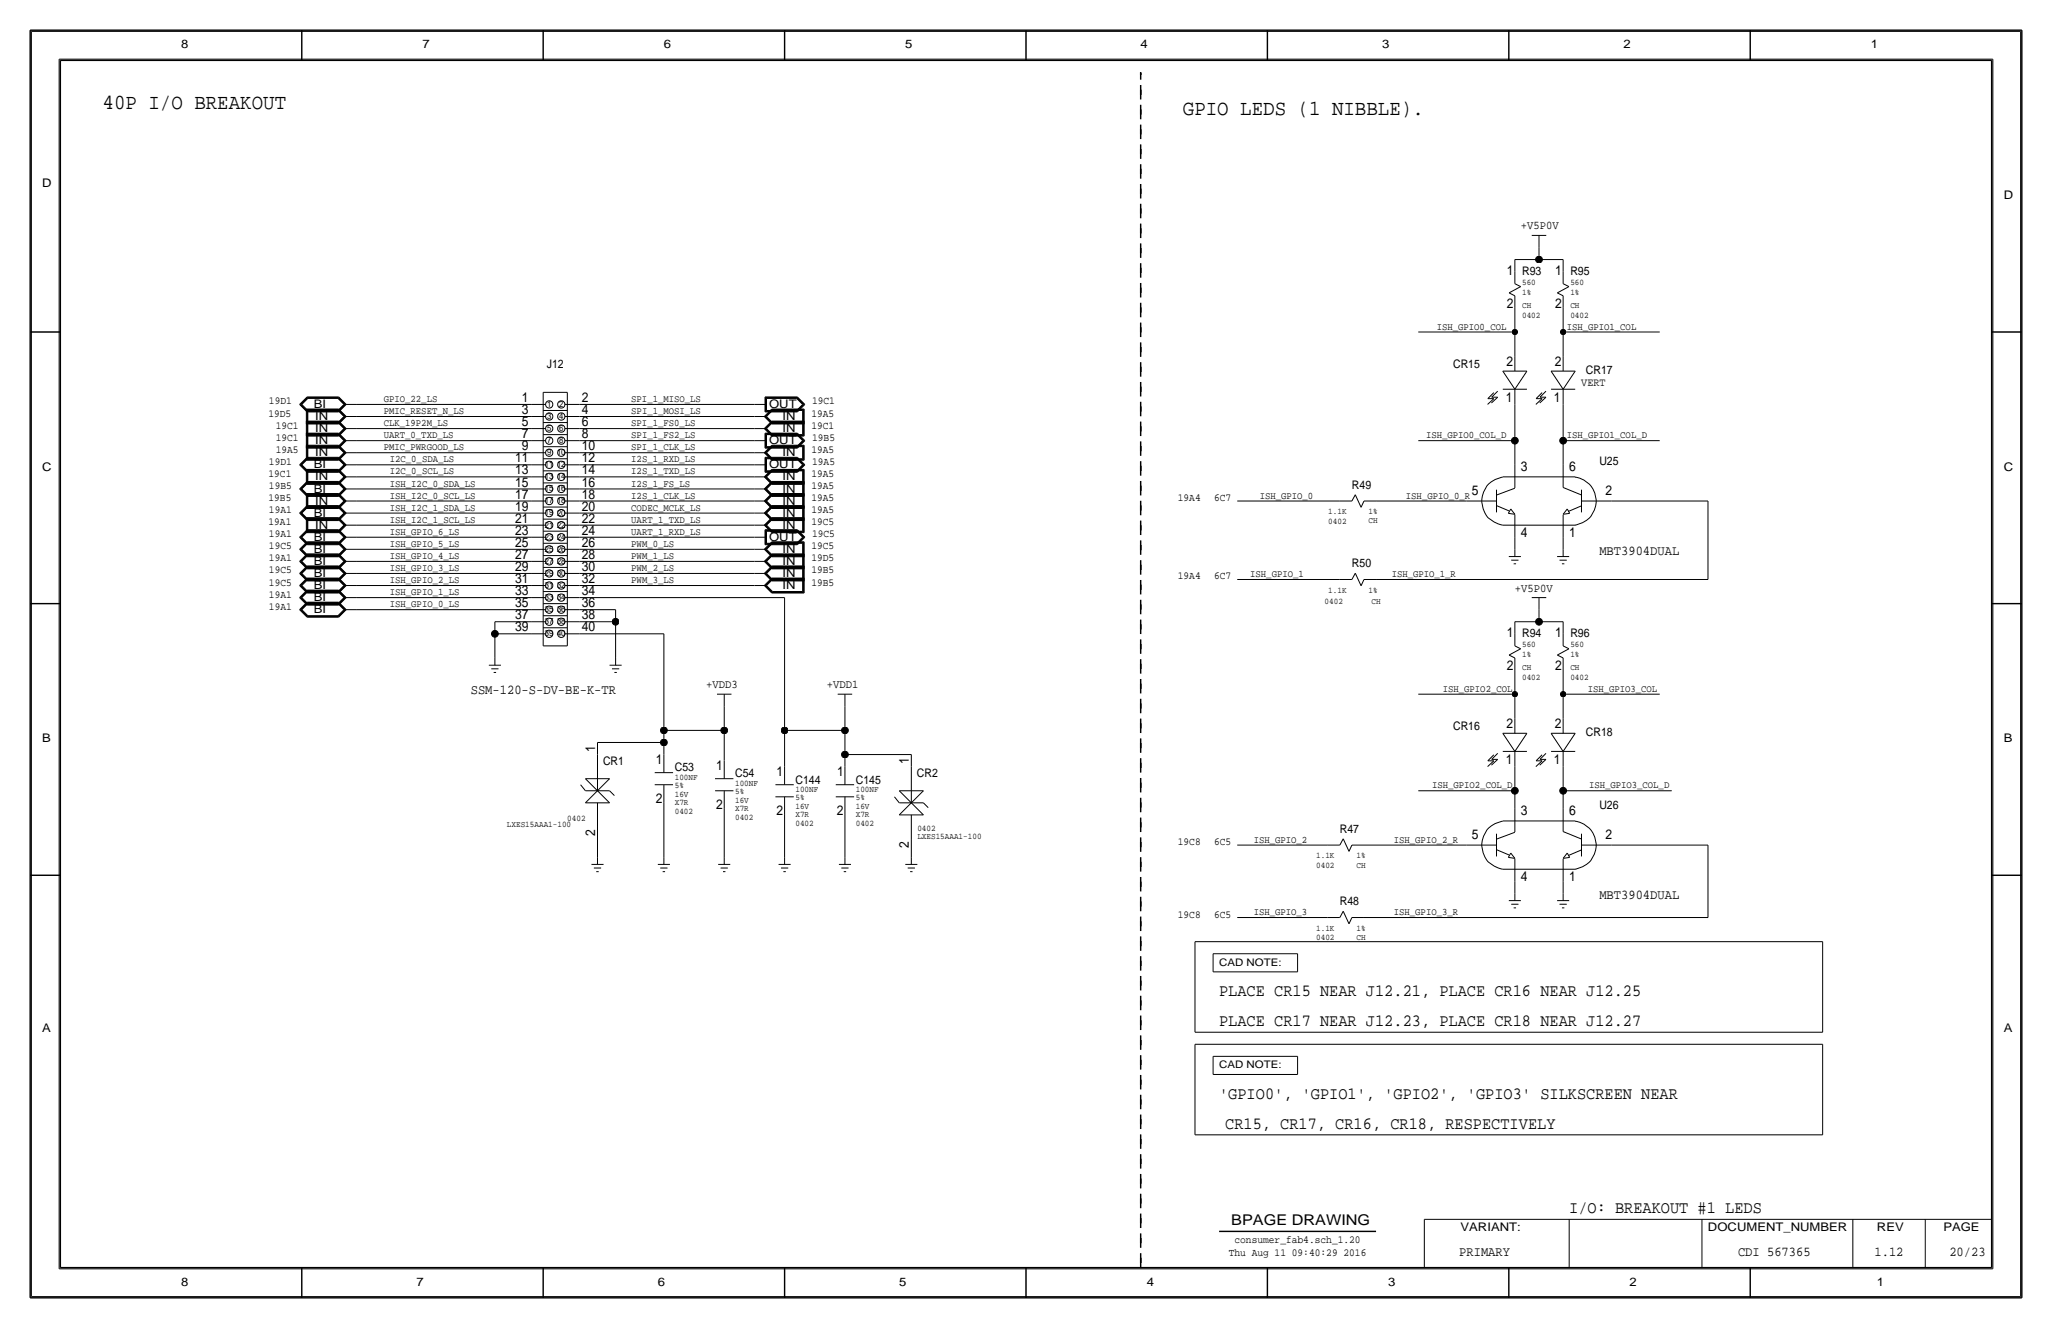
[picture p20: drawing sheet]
<svg xmlns="http://www.w3.org/2000/svg" width="432mm" height="279mm" viewBox="0 0 432 279" stroke-linecap="round" stroke-linejoin="round" font-family="sans-serif">
<defs><g id="words">
<g font-size="4.5">
<text x="21.6" y="22.9">40P I/O BREAKOUT</text>
<text x="248.9" y="24.1">GPIO LEDS (1 NIBBLE).</text>
</g>
<g font-size="3.6">
<text x="256.5" y="209.5">PLACE CR15 NEAR J12.21, PLACE CR16 NEAR J12.25</text>
<text x="256.5" y="215.9">PLACE CR17 NEAR J12.23, PLACE CR18 NEAR J12.27</text>
<text x="256.5" y="231.1">'GPIO0', 'GPIO1', 'GPIO2', 'GPIO3' SILKSCREEN NEAR</text>
<text x="257.8" y="237.5">CR15, CR17, CR16, CR18, RESPECTIVELY</text>
<text x="330.2" y="255.3">I/O: BREAKOUT #1 LEDS</text>
</g>
<text font-size="3.1" x="259.1" y="257.8">BPAGE DRAWING</text>
<g font-size="2.9">
<text x="317.1" y="57.9">1</text>
<text x="327.3" y="57.9">1</text>
<text x="317.1" y="64.8">2</text>
<text x="327.3" y="64.8">2</text>
<text x="317" y="77">2</text>
<text x="327.2" y="77">2</text>
<text x="109.8" y="87.1">3</text>
<text x="109.8" y="89.7">5</text>
<text x="109.8" y="84.6">1</text>
<text x="122.4" y="87.1">4</text>
<text x="122.4" y="84.6">2</text>
<text x="122.4" y="89.7">6</text>
<text x="316.8" y="84.6">1</text>
<text x="327" y="84.6">1</text>
<text x="109.8" y="92.2">7</text>
<text x="109.8" y="94.7">9</text>
<text x="122.4" y="92.2">8</text>
<text x="122.4" y="94.7">10</text>
<text x="108.4" y="97.3">11</text>
<text x="108.4" y="99.8">13</text>
<text x="122.4" y="99.8">14</text>
<text x="122.4" y="97.3">12</text>
<text x="320" y="99.1">3</text>
<text x="330.2" y="99.1">6</text>
<text x="108.4" y="102.4">15</text>
<text x="108.4" y="104.9">17</text>
<text x="108.4" y="107.4">19</text>
<text x="122.4" y="104.9">18</text>
<text x="122.4" y="107.4">20</text>
<text x="122.4" y="102.4">16</text>
<text x="309.7" y="104.1">5</text>
<text x="337.8" y="104.1">2</text>
<text x="108.4" y="112.5">23</text>
<text x="108.4" y="110">21</text>
<text x="122.4" y="110">22</text>
<text x="122.4" y="112.5">24</text>
<text x="320" y="113">4</text>
<text x="330.2" y="113">1</text>
<text x="108.4" y="115.1">25</text>
<text x="108.4" y="117.6">27</text>
<text x="122.4" y="115.1">26</text>
<text x="122.4" y="117.6">28</text>
<text x="336.5" y="116.8">MBT3904DUAL</text>
<text x="108.4" y="120.1">29</text>
<text x="108.4" y="122.7">31</text>
<text x="108.4" y="125.2">33</text>
<text x="122.4" y="120.1">30</text>
<text x="122.4" y="122.7">32</text>
<text x="122.4" y="125.2">34</text>
<text x="108.4" y="130.3">37</text>
<text x="108.4" y="127.8">35</text>
<text x="122.4" y="127.8">36</text>
<text x="122.4" y="130.3">38</text>
<text x="108.4" y="132.8">39</text>
<text x="122.4" y="132.8">40</text>
<text x="317.1" y="134.1">1</text>
<text x="327.3" y="134.1">1</text>
<text x="317.1" y="141">2</text>
<text x="327.3" y="141">2</text>
<text x="99.1" y="146">SSM-120-S-DV-BE-K-TR</text>
<text x="317" y="153.2">2</text>
<text x="327.2" y="153.2">2</text>
<text x="125.2" y="158.2" transform="rotate(-90 125.2 158.2)">1</text>
<text x="138" y="160.8">1</text>
<text x="191.3" y="160.8" transform="rotate(-90 191.3 160.8)">1</text>
<text x="316.8" y="160.8">1</text>
<text x="327" y="160.8">1</text>
<text x="150.7" y="162.1">1</text>
<text x="163.4" y="163.3">1</text>
<text x="176.1" y="163.3">1</text>
<text x="138" y="168.9">2</text>
<text x="150.7" y="170.2">2</text>
<text x="163.4" y="171.4">2</text>
<text x="176.1" y="171.5">2</text>
<text x="320" y="171.5">3</text>
<text x="330.2" y="171.5">6</text>
<text x="125.2" y="175.9" transform="rotate(-90 125.2 175.9)">2</text>
<text x="191.3" y="178.5" transform="rotate(-90 191.3 178.5)">2</text>
<text x="309.7" y="176.5">5</text>
<text x="337.8" y="176.5">2</text>
<text x="320" y="185.4">4</text>
<text x="330.2" y="185.4">1</text>
<text x="336.5" y="189.2">MBT3904DUAL</text>
<text x="307.1" y="264.2">PRIMARY</text>
<text x="365.7" y="264.2">CDI 567365</text>
<text x="394.5" y="264.2">1.12</text>
<text x="410.2" y="264.2">20/23</text>
</g>
<g font-size="2.5">
<text x="38.1" y="10.2">8</text>
<text x="88.9" y="10.2">7</text>
<text x="139.7" y="10.2">6</text>
<text x="190.5" y="10.2">5</text>
<text x="240" y="10.2">4</text>
<text x="290.8" y="10.2">3</text>
<text x="341.6" y="10.2">2</text>
<text x="393.7" y="10.2">1</text>
<text x="8.9" y="39.4">D</text>
<text x="421.6" y="41.9">D</text>
<text x="320" y="48.3">+V5P0V</text>
<text x="320.3" y="57.9">R93</text>
<text x="330.5" y="57.9">R95</text>
<text x="115.1" y="77.5">J12</text>
<text x="305.8" y="77.5">CR15</text>
<text x="333.7" y="78.7">CR17</text>
<text x="66" y="85.9">BI</text>
<text x="66.3" y="88.4">IN</text>
<text x="161.8" y="85.9">OUT</text>
<text x="164.6" y="88.4">IN</text>
<text x="66.3" y="93.5">IN</text>
<text x="66.3" y="90.9">IN</text>
<text x="161.8" y="93.5">OUT</text>
<text x="164.6" y="90.9">IN</text>
<text x="8.9" y="99.1">C</text>
<text x="66" y="98.6">BI</text>
<text x="66.3" y="101.1">IN</text>
<text x="66.3" y="96">IN</text>
<text x="161.8" y="98.6">OUT</text>
<text x="164.6" y="96">IN</text>
<text x="164.6" y="101.1">IN</text>
<text x="336.6" y="97.8">U25</text>
<text x="421.6" y="99.1">C</text>
<text x="66" y="103.6">BI</text>
<text x="66.3" y="106.2">IN</text>
<text x="164.6" y="103.6">IN</text>
<text x="164.6" y="106.2">IN</text>
<text x="284.5" y="102.9">R49</text>
<text x="66" y="113.8">BI</text>
<text x="66" y="108.7">BI</text>
<text x="66.3" y="111.3">IN</text>
<text x="161.8" y="113.8">OUT</text>
<text x="164.6" y="108.7">IN</text>
<text x="164.6" y="111.3">IN</text>
<text x="66" y="116.3">BI</text>
<text x="66" y="118.9">BI</text>
<text x="164.6" y="118.9">IN</text>
<text x="164.6" y="116.3">IN</text>
<text x="284.5" y="119.4">R50</text>
<text x="66" y="124">BI</text>
<text x="66" y="121.4">BI</text>
<text x="164.6" y="124">IN</text>
<text x="164.6" y="121.4">IN</text>
<text x="318.8" y="124.5">+V5P0V</text>
<text x="66" y="129">BI</text>
<text x="66" y="126.5">BI</text>
<text x="320.3" y="134.1">R94</text>
<text x="330.5" y="134.1">R96</text>
<text x="148.6" y="144.8">+VDD3</text>
<text x="174" y="144.8">+VDD1</text>
<text x="305.8" y="153.7">CR16</text>
<text x="333.7" y="154.9">CR18</text>
<text x="8.9" y="156.2">B</text>
<text x="126.9" y="161">CR1</text>
<text x="421.6" y="156.2">B</text>
<text x="142" y="162.3">C53</text>
<text x="154.7" y="163.6">C54</text>
<text x="167.4" y="164.8">C144</text>
<text x="180.1" y="164.8">C145</text>
<text x="192.9" y="163.5">CR2</text>
<text x="336.5" y="170.2">U26</text>
<text x="281.9" y="175.3">R47</text>
<text x="281.9" y="190.5">R48</text>
<text x="8.9" y="217.2">A</text>
<text x="421.6" y="217.2">A</text>
<text x="307.3" y="259.1">VARIANT:</text>
<text x="359.4" y="259.1">DOCUMENT_NUMBER</text>
<text x="395" y="259.1">REV</text>
<text x="408.9" y="259.1">PAGE</text>
<text x="38.1" y="270.5">8</text>
<text x="87.6" y="270.5">7</text>
<text x="138.4" y="270.5">6</text>
<text x="189.2" y="270.5">5</text>
<text x="241.3" y="270.5">4</text>
<text x="292.1" y="270.5">3</text>
<text x="342.9" y="270.5">2</text>
<text x="395" y="270.5">1</text>
</g>
<text font-size="2.4" x="332.7" y="81.3">VERT</text>
<g font-size="2.3">
<text x="56.5" y="87.6">19D5</text>
<text x="56.6" y="85.1">19D1</text>
<text x="170.7" y="87.6">19A5</text>
<text x="170.9" y="85.1">19C1</text>
<text x="58" y="95.2">19A5</text>
<text x="58" y="90.2">19C1</text>
<text x="58" y="92.7">19C1</text>
<text x="170.7" y="90.2">19C1</text>
<text x="170.7" y="95.3">19A5</text>
<text x="170.9" y="92.7">19B5</text>
<text x="56.5" y="100.3">19C1</text>
<text x="56.6" y="97.8">19D1</text>
<text x="170.7" y="100.3">19A5</text>
<text x="170.9" y="97.8">19A5</text>
<text x="56.5" y="105.4">19B5</text>
<text x="56.6" y="107.9">19A1</text>
<text x="56.6" y="102.9">19B5</text>
<text x="170.7" y="102.9">19A5</text>
<text x="170.7" y="105.4">19A5</text>
<text x="170.7" y="108">19A5</text>
<text x="247.9" y="105.4">19A4</text>
<text x="255.5" y="105.4">6C7</text>
<text x="56.5" y="110.5">19A1</text>
<text x="56.6" y="113">19A1</text>
<text x="170.7" y="110.5">19C5</text>
<text x="170.9" y="113">19C5</text>
<text x="56.6" y="118.1">19A1</text>
<text x="56.6" y="115.6">19C5</text>
<text x="170.7" y="115.6">19C5</text>
<text x="170.7" y="118.1">19D5</text>
<text x="56.6" y="120.6">19C5</text>
<text x="56.6" y="123.2">19C5</text>
<text x="56.6" y="125.7">19A1</text>
<text x="170.7" y="123.2">19B5</text>
<text x="170.7" y="120.6">19B5</text>
<text x="247.9" y="121.9">19A4</text>
<text x="255.5" y="121.9">6C7</text>
<text x="56.6" y="128.3">19A1</text>
<text x="247.9" y="177.8">19C8</text>
<text x="255.5" y="177.8">6C5</text>
<text x="247.9" y="193">19C8</text>
<text x="255.5" y="193">6C5</text>
<text x="259.8" y="261.6">consumer_fab4.sch_1.20</text>
<text x="258.6" y="264.2">Thu Aug 11 09:40:29 2016</text>
</g>
<g font-size="2.2">
<text x="256.5" y="203.2">CAD NOTE:</text>
<text x="256.5" y="224.8">CAD NOTE:</text>
</g>
<g font-size="2.1">
<text x="302.3" y="69.3">ISH_GPIO0_COL</text>
<text x="329.7" y="69.3">ISH_GPIO1_COL</text>
<text x="80.8" y="84.6">GPIO_22_LS</text>
<text x="80.8" y="87.1">PMIC_RESET_N_LS</text>
<text x="80.8" y="89.7">CLK_19P2M_LS</text>
<text x="132.8" y="89.7">SPI_1_FS0_LS</text>
<text x="132.8" y="84.6">SPI_1_MISO_LS</text>
<text x="132.8" y="87.1">SPI_1_MOSI_LS</text>
<text x="80.8" y="94.7">PMIC_PWRGOOD_LS</text>
<text x="80.8" y="92.2">UART_0_TXD_LS</text>
<text x="132.8" y="94.7">SPI_1_CLK_LS</text>
<text x="132.8" y="92.2">SPI_1_FS2_LS</text>
<text x="300.1" y="92.2">ISH_GPIO0_COL_D</text>
<text x="329.7" y="92.2">ISH_GPIO1_COL_D</text>
<text x="82" y="99.8">I2C_0_SCL_LS</text>
<text x="82" y="97.3">I2C_0_SDA_LS</text>
<text x="132.8" y="99.8">I2S_1_TXD_LS</text>
<text x="132.8" y="97.3">I2S_1_RXD_LS</text>
<text x="82" y="107.4">ISH_I2C_1_SDA_LS</text>
<text x="82" y="102.4">ISH_I2C_0_SDA_LS</text>
<text x="82" y="104.9">ISH_I2C_0_SCL_LS</text>
<text x="132.8" y="107.4">CODEC_MCLK_LS</text>
<text x="132.8" y="102.4">I2S_1_FS_LS</text>
<text x="132.8" y="104.9">I2S_1_CLK_LS</text>
<text x="265.1" y="104.9">ISH_GPIO_0</text>
<text x="295.9" y="104.9">ISH_GPIO_0_R</text>
<text x="82" y="112.5">ISH_GPIO_6_LS</text>
<text x="82" y="110">ISH_I2C_1_SCL_LS</text>
<text x="132.8" y="110">UART_1_TXD_LS</text>
<text x="132.8" y="112.5">UART_1_RXD_LS</text>
<text x="82" y="117.6">ISH_GPIO_4_LS</text>
<text x="82" y="115.1">ISH_GPIO_5_LS</text>
<text x="132.8" y="115.1">PWM_0_LS</text>
<text x="132.8" y="117.6">PWM_1_LS</text>
<text x="82" y="120.1">ISH_GPIO_3_LS</text>
<text x="82" y="122.7">ISH_GPIO_2_LS</text>
<text x="82" y="125.2">ISH_GPIO_1_LS</text>
<text x="132.8" y="120.1">PWM_2_LS</text>
<text x="132.8" y="122.7">PWM_3_LS</text>
<text x="263.1" y="121.4">ISH_GPIO_1</text>
<text x="292.9" y="121.4">ISH_GPIO_1_R</text>
<text x="82" y="127.8">ISH_GPIO_0_LS</text>
<text x="303.6" y="145.5">ISH_GPIO2_COL</text>
<text x="334.1" y="145.5">ISH_GPIO3_COL</text>
<text x="301.4" y="165.9">ISH_GPIO2_COL_D</text>
<text x="334.4" y="165.9">ISH_GPIO3_COL_D</text>
<text x="263.8" y="177.3">ISH_GPIO_2</text>
<text x="293.3" y="177.3">ISH_GPIO_2_R</text>
<text x="263.8" y="192.5">ISH_GPIO_3</text>
<text x="293.3" y="192.5">ISH_GPIO_3_R</text>
</g>
<g font-size="1.8">
<text x="320.3" y="59.9">560</text>
<text x="330.5" y="59.9">560</text>
<text x="320.3" y="64.8">CH</text>
<text x="320.3" y="62">1%</text>
<text x="330.5" y="64.8">CH</text>
<text x="330.5" y="62">1%</text>
<text x="320.3" y="66.8">0402</text>
<text x="330.5" y="66.8">0402</text>
<text x="115.1" y="85.6">1</text>
<text x="115.1" y="88.1">3</text>
<text x="117.7" y="85.6">2</text>
<text x="117.7" y="88.1">4</text>
<text x="115.1" y="93.2">7</text>
<text x="115.1" y="90.7">5</text>
<text x="115.1" y="95.8">9</text>
<text x="117.2" y="95.8">10</text>
<text x="117.7" y="93.2">8</text>
<text x="117.7" y="90.7">6</text>
<text x="114.7" y="100.8">13</text>
<text x="114.7" y="98.3">11</text>
<text x="117.2" y="98.3">12</text>
<text x="117.2" y="100.8">14</text>
<text x="114.7" y="105.9">17</text>
<text x="114.7" y="103.4">15</text>
<text x="117.2" y="103.4">16</text>
<text x="117.2" y="105.9">18</text>
<text x="114.7" y="108.5">19</text>
<text x="114.7" y="111">21</text>
<text x="114.7" y="113.5">23</text>
<text x="117.2" y="108.5">20</text>
<text x="117.2" y="111">22</text>
<text x="117.2" y="113.5">24</text>
<text x="279.5" y="110.2">0402</text>
<text x="279.5" y="108.2">1.1K</text>
<text x="288" y="110.1">CH</text>
<text x="288" y="108.2">1%</text>
<text x="114.7" y="116.1">25</text>
<text x="114.7" y="118.6">27</text>
<text x="117.2" y="116.1">26</text>
<text x="117.2" y="118.6">28</text>
<text x="114.7" y="121.2">29</text>
<text x="114.7" y="123.7">31</text>
<text x="117.2" y="121.2">30</text>
<text x="117.2" y="123.7">32</text>
<text x="279.5" y="124.7">1.1K</text>
<text x="288" y="124.7">1%</text>
<text x="114.7" y="126.2">33</text>
<text x="114.7" y="128.8">35</text>
<text x="114.7" y="131.3">37</text>
<text x="117.2" y="126.2">34</text>
<text x="117.2" y="131.3">38</text>
<text x="117.2" y="128.8">36</text>
<text x="278.7" y="127">0402</text>
<text x="288.6" y="127">CH</text>
<text x="114.7" y="133.9">39</text>
<text x="117.2" y="133.9">40</text>
<text x="320.3" y="136.1">560</text>
<text x="330.5" y="136.1">560</text>
<text x="320.3" y="141">CH</text>
<text x="320.3" y="138.2">1%</text>
<text x="320.3" y="143">0402</text>
<text x="330.5" y="141">CH</text>
<text x="330.5" y="143">0402</text>
<text x="330.5" y="138.2">1%</text>
<text x="142" y="165.9">5%</text>
<text x="142" y="167.6">16V</text>
<text x="142" y="164.1">100NF</text>
<text x="154.7" y="167.1">5%</text>
<text x="154.7" y="165.4">100NF</text>
<text x="167.4" y="166.6">100NF</text>
<text x="180.1" y="166.6">100NF</text>
<text x="106.7" y="174">LXES15AAA1-100</text>
<text x="119.4" y="172.7">0402</text>
<text x="142" y="171.2">0402</text>
<text x="142" y="169.4">X7R</text>
<text x="154.7" y="172.5">0402</text>
<text x="154.7" y="168.9">16V</text>
<text x="154.7" y="170.7">X7R</text>
<text x="167.4" y="170.2">16V</text>
<text x="167.4" y="173.7">0402</text>
<text x="167.4" y="172">X7R</text>
<text x="167.4" y="168.4">5%</text>
<text x="180.1" y="173.7">0402</text>
<text x="180.1" y="170.2">16V</text>
<text x="180.1" y="172">X7R</text>
<text x="180.1" y="168.4">5%</text>
<text x="193" y="174.8">0402</text>
<text x="193" y="176.5">LXES15AAA1-100</text>
<text x="277" y="182.6">0402</text>
<text x="277" y="180.6">1.1K</text>
<text x="285.4" y="182.5">CH</text>
<text x="285.4" y="180.6">1%</text>
<text x="277" y="197.9">0402</text>
<text x="277" y="195.8">1.1K</text>
<text x="285.4" y="197.8">CH</text>
<text x="285.4" y="195.8">1%</text>
</g>
</g></defs>
<g fill="none" stroke="#000" stroke-width=".21">
<path d="M6.6 6.6h418.6zM6.6 6.6v266.2zM12.4 12.4v254.6zM12.4 12.4h407zM419.4 12.4v254.6zM425.2 6.6v266.2zM318.8 54.6v2.6zM318.8 54.6h5zM318.8 57.2v2.5zM318.8 59.7l1.2 .6zM322.3 49.5h3.1zM323.8 54.6h5.1z"/>
<path d="M323.8 52.1v2.5zM323.8 49.5v2.6zM328.9 54.6v2.6zM328.9 57.2v2.5zM328.9 59.7l1.2 .6zM298.4 69.8h20.4zM316.2 78.1h5.1zM316.2 78.1l2.6 3.8zM317.6 61.6l1.2 .6zM317.6 61.6l2.4-1.3zM318.8 64.8v5zM318.8 69.9v5z"/>
<path d="M318.8 74.9v3.2zM318.8 62.2v2.6zM321.3 78.1l-2.5 3.8zM326.4 78.1h5.1zM326.4 78.1l2.5 3.8zM327.7 61.6l1.2 .6zM327.7 61.6l2.4-1.3zM328.9 69.8h20.3zM328.9 64.8v5zM328.9 69.9v5zM328.9 74.9v3.2zM328.9 62.2v2.6z"/>
<path d="M331.5 78.1l-2.6 3.8zM63 85.1l1.6-1.6zM63 97.8l1.6-1.6zM63 85.1l1.6 1.6zM63 97.8l1.6 1.6zM63.2 85.1l1.5 1.5zM63.2 97.8l1.5 1.5zM63.2 85.1l1.5-1.5zM63.2 97.8l1.5-1.5zM63.3 85.1l1.4-1.4zM63.3 97.8l1.4-1.4zM63.3 85.1l1.4 1.4z"/>
<path d="M63.3 97.8l1.4 1.4zM63.5 85.1l1.3 1.3zM63.5 97.8l1.3 1.3zM64.5 98.8v3.1zM64.5 91.1v3.2zM64.5 94.3h6.8zM64.5 88.6v3.1zM64.5 91.7h6.8zM64.5 93.7v3.1zM64.5 96.8h6.8zM64.5 86.1v3.1zM64.5 89.2h6.8z"/>
<path d="M64.5 98.8h6.8zM64.5 91.1h6.8zM64.5 88.6h6.8zM64.5 93.7h6.8zM64.5 86.1h6.8zM64.6 98.9h6.6zM64.6 91.2h6.6zM64.6 88.7h6.6zM64.6 93.8h6.6zM64.6 86.2h6.6zM64.6 98.9v2.9zM64.6 91.2v3z"/>
<path d="M64.6 94.2h6.6zM64.6 88.7v2.9zM64.6 91.6h6.6zM64.6 93.8v2.9zM64.6 96.7h6.6zM64.6 86.2v2.9zM64.6 89.1h6.6zM64.6 83.5h6.7zM64.6 96.2h6.7zM64.6 86.7h6.7zM64.6 99.4h6.7zM64.7 86.6h6.5z"/>
<path d="M64.7 99v2.7zM64.7 91.3v2.8zM64.7 94.1h6.5zM64.7 88.8v2.7zM64.7 91.5h6.5zM64.7 99.3h6.5zM64.7 93.9v2.7zM64.7 96.6h6.5zM64.7 86.3v2.7zM64.7 89h6.5zM64.7 83.6h6.5zM64.7 96.3h6.5z"/>
<path d="M64.7 99h6.5zM64.7 91.3h6.5zM64.7 88.8h6.5zM64.7 93.9h6.5zM64.7 86.3h6.5zM64.7 86.5h6.5zM64.7 99.2h6.5zM64.7 83.7h6.5zM64.7 96.4h6.5zM64.8 83.8l-1.3 1.3zM64.8 96.5l-1.3 1.3zM64.8 86.4h6.3z"/>
<path d="M64.8 83.8h6.3zM64.8 99.1h6.3zM64.8 99.1v2.5zM64.8 91.4h6.3zM64.8 91.4v2.6zM64.8 94h6.3zM64.8 88.9h6.3zM64.8 88.9v2.5zM64.8 96.5h6.3zM64.8 94v2.5zM64.8 86.4v2.5zM71.1 83.8l1.3 1.3z"/>
<path d="M71.1 99.1l1.3 1.2zM71.1 91.4l1.3 1.3zM71.1 88.9l1.3 1.3zM71.1 96.5l1.3 1.3zM71.1 94l1.3 1.2zM71.1 86.4l1.3 1.2zM71.1 86.4l1.3-1.3zM71.1 94l1.3-1.3zM71.1 91.4l1.3-1.2zM71.1 99.1l1.3-1.3zM71.1 96.5l1.3-1.3zM71.1 88.9l1.3-1.3z"/>
<path d="M71.2 86.5l1.3-1.4zM71.2 94.1l1.3-1.4zM71.2 91.5l1.3-1.3zM71.2 99.2l1.3-1.4zM71.2 96.6l1.3-1.3zM71.2 89l1.3-1.4zM71.2 83.7l1.3 1.4zM71.2 99l1.3 1.3zM71.2 91.3l1.3 1.4zM71.2 88.8l1.3 1.4zM71.2 96.4l1.3 1.4zM71.2 93.9l1.3 1.3z"/>
<path d="M71.2 86.3l1.3 1.3zM71.2 83.6l1.5 1.5zM71.2 98.9l1.5 1.4zM71.2 91.2l1.5 1.5zM71.2 88.7l1.5 1.5zM71.2 96.3l1.5 1.5zM71.2 93.8l1.5 1.4zM71.2 86.2l1.5 1.4zM71.2 86.6l1.5-1.5zM71.2 94.2l1.5-1.5zM71.2 91.6l1.5-1.4zM71.2 99.3l1.5-1.5z"/>
<path d="M71.2 96.7l1.5-1.4zM71.2 89.1l1.5-1.5zM71.3 86.7l1.5-1.6zM71.3 94.3l1.5-1.6zM71.3 91.7l1.5-1.5zM71.3 99.4l1.5-1.6zM71.3 96.8l1.5-1.6zM71.3 89.2l1.5-1.6zM71.3 83.5l1.5 1.6zM71.3 98.8l1.5 1.5zM71.3 91.1l1.5 1.6zM71.3 88.6l1.5 1.6z"/>
<path d="M71.3 96.2l1.5 1.6zM71.3 93.7l1.5 1.5zM71.3 86.1l1.5 1.5zM72.4 85.1h2.5zM72.4 92.7h2.5zM72.4 90.2h2.5zM72.4 97.8h2.5zM72.4 95.2h2.5zM72.4 87.6h2.5zM74.9 85.1h36.9zM74.9 87.6h36.9zM74.9 95.2h36.9z"/>
<path d="M74.9 90.2h36.9zM74.9 92.7h36.9zM74.9 97.8h36.9zM111.8 85.1h3zM111.8 92.7h3zM111.8 90.2h3zM111.8 95.2h3zM111.8 97.8h3zM111.8 87.6h3zM114.3 88.9h5.1zM114.3 86.4h5.1zM114.3 99.1h5.1z"/>
<path d="M114.3 96.5h5.1zM114.3 94h5.1zM114.3 91.4h5.1zM114.3 82.5v53.4zM114.3 82.5h5.1zM118.9 85.1h3zM118.9 87.6h3zM118.9 92.7h3zM118.9 90.2h3zM118.9 95.2h3zM118.9 97.8h3zM119.4 82.5v53.4z"/>
<path d="M121.9 92.7h36.8zM121.9 90.2h36.8zM121.9 85.1h36.9zM121.9 95.2h36.9zM121.9 97.8h36.9zM121.9 87.6h36.9zM158.7 85.1h2.6zM158.7 95.2h2.6zM158.7 97.8h2.6zM158.7 92.7h2.6zM158.7 87.6h2.6zM158.7 90.2h2.6z"/>
<path d="M160.8 95.2l1.6-1.5zM160.8 87.6l1.6-1.5zM160.8 90.2l1.6-1.6zM160.8 95.2l1.6 1.6zM160.8 87.6l1.6 1.6zM160.8 90.2l1.6 1.5zM161 83.5h6.8zM161 96.2h6.8zM161 91.1h6.8zM161 95.3l1.5 1.4zM161 87.6l1.5 1.5zM161 90.2l1.5 1.4z"/>
<path d="M161 83.5v3.2zM161 86.7h6.8zM161 95.2l1.5-1.4zM161 96.2v3.2zM161 99.4h6.8zM161 91.1v3.2zM161 94.3h6.8zM161.1 83.6v3zM161.1 86.6h6.6zM161.1 96.3v3zM161.1 99.3h6.6zM161.1 91.2v3z"/>
<path d="M161.1 94.2h6.6zM161.1 83.6h6.6zM161.1 96.3h6.6zM161.1 91.2h6.6zM161.1 95.2l1.4-1.3zM161.1 87.6l1.4-1.3zM161.1 90.2l1.4-1.4zM161.1 95.3l1.4 1.3zM161.1 87.6l1.4 1.4zM161.1 90.2l1.4 1.3zM161.2 83.7v2.8zM161.2 86.5h6.5z"/>
<path d="M161.2 96.4v2.8zM161.2 99.2h6.5zM161.2 91.3v2.8zM161.2 94.1h6.5zM161.2 83.7h6.5zM161.2 96.4h6.5zM161.2 91.3h6.5zM161.3 95.2l1.3 1.3zM161.3 87.6l1.3 1.3zM161.3 90.2l1.3 1.2zM161.3 83.8h6.3zM161.3 83.8v2.6z"/>
<path d="M161.3 86.4h6.3zM161.3 95.2l1.3-1.2zM161.3 96.5h6.3zM161.3 96.5v2.6zM161.3 99.1h6.3zM161.3 91.4h6.3zM161.3 91.4v2.6zM161.3 94h6.3zM161.3 87.6l1.3-1.2zM161.3 90.2l1.3-1.3zM162.4 96.8h6.8zM162.4 89.2h6.8z"/>
<path d="M162.4 91.7h6.8zM162.4 93.7h6.8zM162.4 86.1h6.8zM162.4 88.6h6.8zM162.4 98.8h6.8zM162.5 93.8h6.6zM162.5 86.2h6.6zM162.5 88.7h6.6zM162.5 98.9h6.6zM162.5 86.2l-1.5 1.4zM162.5 88.7l-1.5 1.5zM162.5 96.7h6.6z"/>
<path d="M162.5 89.1h6.6zM162.5 91.6h6.6zM162.5 93.9h6.5zM162.5 86.3h6.5zM162.5 88.8h6.5zM162.5 99h6.5zM162.5 96.6h6.5zM162.5 89h6.5zM162.5 91.5h6.5zM162.6 94h6.3zM162.6 96.5h6.3zM162.6 86.4h6.3z"/>
<path d="M162.6 88.9h6.3zM162.6 91.4h6.3zM162.6 99.1h6.3zM167.6 83.8l1.3 1.3zM167.6 96.5l1.3 1.3zM167.6 91.4l1.3 1.3zM167.6 86.4l1.3-1.3zM167.6 99.1l1.3-1.3zM167.6 94l1.3-1.3zM167.7 86.5l1.4-1.4zM167.7 99.2l1.4-1.4zM167.7 94.1l1.4-1.4z"/>
<path d="M167.7 83.7l1.4 1.4zM167.7 96.4l1.4 1.4zM167.7 91.3l1.4 1.4zM167.7 83.6l1.5 1.5zM167.7 96.3l1.5 1.5zM167.7 91.2l1.5 1.5zM167.7 86.6l1.5-1.5zM167.7 94.2l1.5-1.5zM167.8 86.7l1.6-1.6zM167.8 99.4l1.6-1.6zM167.8 94.3l1.6-1.6zM167.8 83.5l1.6 1.6z"/>
<path d="M167.8 96.2l1.6 1.6zM167.8 91.1l1.6 1.6zM168.9 94v2.5zM168.9 86.4v2.5zM168.9 88.9v2.5zM168.9 99.1v2.5zM169 93.9v2.7zM169 86.3v2.7zM169 88.8v2.7zM169 99v2.7zM169.1 93.8v2.9zM169.1 86.2v2.9z"/>
<path d="M169.1 88.7v2.9zM169.1 98.9v2.9zM169.2 93.7v3.1zM169.2 86.1v3.1zM169.2 88.6v3.1zM169.2 98.8v3.1zM169.2 97.8l-1.5 1.5zM298.4 92.7h20.4zM313 85.1l1.4-1.2zM313.1 83.9h1.3zM313.8 84.8l1.4-1.2zM313.9 83.6h1.3z"/>
<path d="M314.4 82.6l-1.3 1.3zM315.2 82.3l-1.3 1.3zM316.2 81.9h5.1zM318.8 85.1v7.6zM318.8 92.7v5.1zM318.8 97.8v4.9zM318.8 81.9v3.2zM323.2 85.1l1.3-1.2zM323.2 83.9h1.3zM324 84.8l1.3-1.2zM324.1 83.6h1.2zM324.5 82.6l-1.3 1.3z"/>
<path d="M325.3 82.3l-1.2 1.3zM326.4 81.9h5.1zM328.9 85.1v7.6zM328.9 92.7h20.4zM328.9 92.7v5.1zM328.9 97.8v4.8zM328.9 81.9v3.2zM63 113l1.6-1.5zM63 115.6l1.6-1.6zM63 118.1l1.6-1.6zM63 107.9l1.6-1.5zM63 102.9l1.6-1.6z"/>
<path d="M63 113l1.6 1.6zM63 115.6l1.6 1.5zM63 118.1l1.6 1.6zM63 107.9l1.6 1.6zM63 102.9l1.6 1.5zM63.2 113l1.5 1.5zM63.2 115.6l1.5 1.4zM63.2 118.1l1.5 1.5zM63.2 107.9l1.5 1.5zM63.2 102.9l1.5 1.4zM63.2 113l1.5-1.4zM63.2 115.6l1.5-1.5z"/>
<path d="M63.2 118.1l1.5-1.5zM63.2 107.9l1.5-1.4zM63.2 102.9l1.5-1.5zM63.3 113l1.4-1.3zM63.3 115.6l1.4-1.4zM63.3 118.1l1.4-1.4zM63.3 107.9l1.4-1.3zM63.3 102.9l1.4-1.4zM63.3 113l1.4 1.4zM63.3 115.6l1.4 1.3zM63.3 118.1l1.4 1.4zM63.3 108l1.4 1.3z"/>
<path d="M63.3 102.9l1.4 1.3zM63.5 113l1.3-1.2zM63.5 107.9l1.3-1.2zM63.5 113l1.3 1.3zM63.5 115.6l1.3 1.2zM63.5 118.1l1.3 1.3zM63.5 108l1.3 1.2zM63.5 102.9l1.3 1.2zM64.5 101.9h6.8zM64.5 103.8v3.2zM64.5 107h6.8zM64.5 108.9v3.2z"/>
<path d="M64.5 112.1h6.8zM64.5 103.8h6.8zM64.5 108.9h6.8zM64.6 103.9h6.6zM64.6 109h6.6zM64.6 101.8h6.6zM64.6 103.9v3zM64.6 106.9h6.6zM64.6 109v3zM64.6 112h6.6zM64.6 111.5h6.7zM64.6 114h6.7z"/>
<path d="M64.6 116.5h6.7zM64.6 119.1h6.7zM64.6 106.4h6.7zM64.6 101.3h6.7zM64.6 114.6h6.7zM64.6 117.1h6.7zM64.6 119.7h6.7zM64.6 109.5h6.7zM64.6 104.4h6.7zM64.7 101.7h6.5zM64.7 104v2.8zM64.7 106.8h6.5z"/>
<path d="M64.7 109.1v2.8zM64.7 111.9h6.5zM64.7 114.5h6.5zM64.7 117h6.5zM64.7 119.6h6.5zM64.7 109.4h6.5zM64.7 104.3h6.5zM64.7 111.6h6.5zM64.7 114.1h6.5zM64.7 116.6h6.5zM64.7 119.2h6.5zM64.7 106.5h6.5z"/>
<path d="M64.7 101.4h6.5zM64.7 104h6.5zM64.7 109.1h6.5zM64.7 114.4h6.5zM64.7 116.9h6.5zM64.7 119.5h6.5zM64.7 109.3h6.5zM64.7 104.2h6.5zM64.7 111.7h6.5zM64.7 114.2h6.5zM64.7 116.7h6.5zM64.7 119.3h6.5z"/>
<path d="M64.7 106.6h6.5zM64.7 101.5h6.5zM64.8 114.3l-1.3 1.3zM64.8 116.8l-1.3 1.3zM64.8 119.4l-1.3 1.3zM64.8 101.6l-1.3 1.3zM64.8 101.6h6.3zM64.8 104.1h6.3zM64.8 104.1v2.6zM64.8 106.7h6.3zM64.8 109.2h6.3zM64.8 109.2v2.6z"/>
<path d="M64.8 111.8h6.3zM64.8 114.3h6.3zM64.8 116.8h6.3zM64.8 119.4h6.3zM71.1 104.1l1.3 1.3zM71.1 109.2l1.3 1.3zM71.1 111.8l1.3 1.2zM71.1 114.3l1.3 1.3zM71.1 116.8l1.3 1.3zM71.1 119.4l1.3 1.3zM71.1 106.7l1.3 1.2zM71.1 101.6l1.3 1.3z"/>
<path d="M71.1 101.6l1.3-1.3zM71.1 106.7l1.3-1.3zM71.1 111.8l1.3-1.3zM71.1 114.3l1.3-1.3zM71.1 116.8l1.3-1.2zM71.1 119.4l1.3-1.3zM71.1 109.2l1.3-1.2zM71.1 104.1l1.3-1.2zM71.2 101.7l1.3-1.4zM71.2 106.8l1.3-1.4zM71.2 111.9l1.3-1.4zM71.2 114.4l1.3-1.4z"/>
<path d="M71.2 116.9l1.3-1.3zM71.2 119.5l1.3-1.4zM71.2 109.3l1.3-1.3zM71.2 104.2l1.3-1.3zM71.2 104l1.3 1.4zM71.2 109.1l1.3 1.4zM71.2 111.7l1.3 1.3zM71.2 114.2l1.3 1.4zM71.2 116.7l1.3 1.4zM71.2 119.3l1.3 1.4zM71.2 106.6l1.3 1.3zM71.2 101.5l1.3 1.4z"/>
<path d="M71.2 103.9l1.5 1.5zM71.2 109l1.5 1.5zM71.2 111.6l1.5 1.4zM71.2 114.1l1.5 1.5zM71.2 116.6l1.5 1.5zM71.2 119.2l1.5 1.5zM71.2 106.5l1.5 1.4zM71.2 101.4l1.5 1.5zM71.2 101.8l1.5-1.5zM71.2 106.9l1.5-1.5zM71.2 112l1.5-1.5zM71.2 114.5l1.5-1.5z"/>
<path d="M71.2 117l1.5-1.4zM71.2 119.6l1.5-1.5zM71.2 109.4l1.5-1.5zM71.2 104.3l1.5-1.4zM71.3 101.9l1.5-1.6zM71.3 107l1.5-1.6zM71.3 112.1l1.5-1.6zM71.3 114.6l1.5-1.6zM71.3 117.1l1.5-1.5zM71.3 119.7l1.5-1.6zM71.3 109.5l1.5-1.6zM71.3 104.4l1.5-1.5z"/>
<path d="M71.3 103.8l1.5 1.6zM71.3 108.9l1.5 1.6zM71.3 111.5l1.5 1.5zM71.3 114l1.5 1.6zM71.3 116.5l1.5 1.6zM71.3 119.1l1.5 1.6zM71.3 106.4l1.5 1.5zM71.3 101.3l1.5 1.6zM72.4 100.3h2.5zM72.4 105.4h2.5zM72.4 110.5h2.5zM72.4 113h2.5z"/>
<path d="M72.4 115.6h2.5zM72.4 118.1h2.5zM72.4 107.9h2.5zM72.4 102.9h2.5zM74.9 113h36.9zM74.9 100.3h36.9zM74.9 105.4h36.9zM74.9 110.5h36.9zM74.9 115.6h36.9zM74.9 118.1h36.9zM74.9 102.9h36.9zM74.9 107.9h36.9z"/>
<path d="M111.8 105.4h3zM111.8 102.9h3zM111.8 107.9h3zM111.8 110.5h3zM111.8 113h3zM111.8 115.6h3zM111.8 118.1h3zM111.8 100.3h3zM114.3 106.7h5.1zM114.3 119.4h5.1zM114.3 114.3h5.1zM114.3 109.2h5.1z"/>
<path d="M114.3 104.1h5.1zM114.3 101.6h5.1zM114.3 111.8h5.1zM114.3 116.9h5.1zM118.9 105.4h3zM118.9 102.9h3zM118.9 100.3h3zM118.9 110.5h3zM118.9 113h3zM118.9 115.6h3zM118.9 118.1h3zM118.9 107.9h3z"/>
<path d="M121.9 100.3h36.8zM121.9 102.9h36.8zM121.9 105.4h36.9zM121.9 110.5h36.9zM121.9 115.6h36.9zM121.9 107.9h36.9zM121.9 118.1h36.9zM121.9 113h36.9zM158.7 107.9h2.6zM158.7 118.1h2.6zM158.7 113h2.6zM158.7 110.5h2.6z"/>
<path d="M158.7 102.9h2.6zM158.7 100.3h2.6zM158.7 105.4h2.6zM158.7 115.6h2.6zM160.8 107.9l1.6-1.5zM160.8 118.1l1.6-1.6zM160.8 110.5l1.6-1.6zM160.8 102.9l1.6-1.6zM160.8 100.3l1.6-1.5zM160.8 105.4l1.6-1.6zM160.8 115.6l1.6-1.6zM160.8 107.9l1.6 1.6z"/>
<path d="M160.8 118.1l1.6 1.6zM160.8 110.5l1.6 1.6zM160.8 102.9l1.6 1.5zM160.8 100.3l1.6 1.6zM160.8 105.4l1.6 1.6zM160.8 115.6l1.6 1.5zM161 111.5h6.8zM161 107.9l1.5 1.5zM161 118.1l1.5 1.5zM161 110.5l1.5 1.5zM161 102.9l1.5 1.4zM161 100.3l1.5 1.5z"/>
<path d="M161 105.4l1.5 1.5zM161 115.6l1.5 1.4zM161 118.1l1.5-1.5zM161 111.5v3.1zM161 114.6h6.8zM161 110.5l1.5-1.5zM161 102.9l1.5-1.5zM161 100.3l1.5-1.4zM161 105.4l1.5-1.5zM161 115.6l1.5-1.5zM161.1 111.6v2.9zM161.1 114.5h6.6z"/>
<path d="M161.1 111.6h6.6zM161.1 107.9l1.4-1.3zM161.1 118.1l1.4-1.4zM161.1 110.5l1.4-1.4zM161.1 102.9l1.4-1.4zM161.1 100.3l1.4-1.3zM161.1 105.4l1.4-1.4zM161.1 115.6l1.4-1.4zM161.1 108l1.4 1.3zM161.1 118.1l1.4 1.4zM161.1 110.5l1.4 1.4zM161.1 102.9l1.4 1.3z"/>
<path d="M161.1 100.3l1.4 1.4zM161.1 105.4l1.4 1.4zM161.1 115.6l1.4 1.3zM161.2 111.7v2.7zM161.2 114.4h6.5zM161.2 111.7h6.5zM161.3 108l1.3 1.2zM161.3 118.1l1.3 1.3zM161.3 110.5l1.3 1.3zM161.3 102.9l1.3 1.2zM161.3 100.3l1.3 1.3zM161.3 105.4l1.3 1.3z"/>
<path d="M161.3 115.6l1.3 1.2zM161.3 107.9l1.3-1.2zM161.3 118.1l1.3-1.3zM161.3 111.8h6.3zM161.3 111.8v2.5zM161.3 114.3h6.3zM161.3 110.5l1.3-1.3zM161.3 102.9l1.3-1.3zM161.3 100.3l1.3-1.2zM161.3 105.4l1.3-1.3zM161.3 115.6l1.3-1.3zM162.4 109.5h6.8z"/>
<path d="M162.4 119.7h6.8zM162.4 112.1h6.8zM162.4 104.4h6.8zM162.4 101.9h6.8zM162.4 107h6.8zM162.4 117.1h6.8zM162.4 106.4h6.8zM162.4 119.1h6.8zM162.4 116.5h6.8zM162.4 108.9h6.8zM162.4 101.3h6.8zM162.4 103.8h6.8z"/>
<path d="M162.4 114h6.8zM162.5 106.5h6.6zM162.5 119.2h6.6zM162.5 116.6h6.6zM162.5 109h6.6zM162.5 101.4h6.6zM162.5 103.9h6.6zM162.5 114.1h6.6zM162.5 106.5l-1.5 1.4zM162.5 109.4h6.6zM162.5 119.6h6.6zM162.5 112h6.6z"/>
<path d="M162.5 104.3h6.6zM162.5 101.8h6.6zM162.5 106.9h6.6zM162.5 117h6.6zM162.5 106.6h6.5zM162.5 119.3h6.5zM162.5 116.7h6.5zM162.5 109.1h6.5zM162.5 101.5h6.5zM162.5 104h6.5zM162.5 114.2h6.5zM162.5 109.3h6.5z"/>
<path d="M162.5 119.5h6.5zM162.5 111.9h6.5zM162.5 104.2h6.5zM162.5 101.7h6.5zM162.5 106.8h6.5zM162.5 116.9h6.5zM162.6 106.7h6.3zM162.6 109.2h6.3zM162.6 119.4h6.3zM162.6 116.8h6.3zM162.6 111.8h6.3zM162.6 101.6h6.3z"/>
<path d="M162.6 104.1h6.3zM162.6 114.3h6.3zM167.6 111.8l1.3 1.2zM167.6 114.3l1.3-1.3zM167.7 114.4l1.4-1.4zM167.7 111.7l1.4 1.3zM167.7 111.6l1.5 1.4zM167.7 114.5l1.5-1.5zM167.8 114.6l1.6-1.6zM167.8 111.5l1.6 1.5zM168.9 106.7v2.5zM168.9 119.4v2.5z"/>
<path d="M168.9 116.8v2.6zM168.9 109.2v2.6zM168.9 101.6v2.5zM168.9 104.1v2.6zM168.9 114.3v2.5zM169 106.6v2.7zM169 119.3v2.7zM169 116.7v2.8zM169 109.1v2.8zM169 101.5v2.7zM169 104v2.8zM169 114.2v2.7z"/>
<path d="M169.1 106.5v2.9zM169.1 119.2v2.9zM169.1 116.6v3zM169.1 109v3zM169.1 101.4v2.9zM169.1 103.9v3zM169.1 114.1v2.9zM169.2 106.4v3.1zM169.2 119.1v3.1zM169.2 116.5v3.2zM169.2 108.9v3.2zM169.2 101.3v3.1z"/>
<path d="M169.2 103.8v3.2zM169.2 114v3.1zM260.4 105.4h21.5zM281.9 105.4h2.6zM285.2 104.1l1.2 2.6zM285.2 104.1l-.7 1.3zM287 105.4h2.6zM287 105.4l-.6 1.3zM289.6 105.4h19zM308.6 105.4h6.4zM314.9 106.4l2.7 1.1zM314.9 103v4.8z"/>
<path d="M315 104.1l3.8-1.4zM316.2 110.5h15.3zM316.2 100.3h15.3zM316.2 100.4a5.1 5.1 0 0 0-4.4 5 5.1 5.1 0 0 0 4.4 5.1M317.4 108l1.4 .2zM317.5 117.1h2.5zM317.9 107.1l-.5 .9zM317.9 107.1l.9 1.1zM318 117.9h1.5zM318.5 118.6h.5zM318.8 113v2.6zM318.8 108.3v4.7z"/>
<path d="M318.8 115.6v1.5zM327.7 117.1h2.5zM328.2 117.9h1.5zM328.7 118.6h.5zM328.9 102.6l3.9 1.5zM328.9 113v2.6zM328.9 108.3v4.7zM328.9 115.6v1.5zM328.9 108.2l1.4-.2zM329.8 107.1l-.9 1.1zM329.8 107.1l.5 .9zM330 107.6l2.8-1.2z"/>
<path d="M331.4 100.4a5.1 5.1 0 0 1 4.5 5 5.1 5.1 0 0 1-4.5 5.1M332.8 103v4.8zM332.8 105.4h6.3zM339.1 105.4h20.3zM359.4 105.4v16.5zM63 128.3l1.6-1.6zM63 125.7l1.6-1.5zM63 123.2l1.6-1.6zM63 120.7l1.6-1.6zM63 128.3l1.6 1.5zM63 125.7l1.6 1.6zM63 123.2l1.6 1.6z"/>
<path d="M63 120.6l1.6 1.6zM63.2 128.3l1.5 1.4zM63.2 125.7l1.5 1.5zM63.2 123.2l1.5 1.5zM63.2 120.6l1.5 1.5zM63.2 128.3l1.5-1.5zM63.2 125.7l1.5-1.4zM63.2 123.2l1.5-1.5zM63.2 120.7l1.5-1.5zM63.3 128.3l1.4-1.4zM63.3 125.7l1.4-1.3zM63.3 123.2l1.4-1.4z"/>
<path d="M63.3 120.7l1.4-1.4zM63.3 128.3l1.4 1.3zM63.3 125.7l1.4 1.4zM63.3 123.2l1.4 1.4zM63.3 120.7l1.4 1.3zM63.5 125.7l1.3-1.2zM63.5 123.2l1.3-1.3zM63.5 128.3l1.3 1.2zM63.5 125.7l1.3 1.3zM63.5 123.2l1.3 1.3zM63.5 120.7l1.3 1.2zM64.6 126.7h6.7z"/>
<path d="M64.6 124.2h6.7zM64.6 121.6h6.7zM64.6 129.8h6.7zM64.6 127.3h6.7zM64.6 124.8h6.7zM64.6 122.2h6.7zM64.7 129.7h6.5zM64.7 127.2h6.5zM64.7 124.7h6.5zM64.7 122.1h6.5zM64.7 126.8h6.5zM64.7 124.3h6.5z"/>
<path d="M64.7 121.7h6.5zM64.7 129.6h6.5zM64.7 127.1h6.5zM64.7 124.6h6.5zM64.7 122h6.5zM64.7 126.9h6.5zM64.7 124.4h6.5zM64.7 121.8h6.5zM64.8 127l-1.3 1.3zM64.8 129.5h6.3zM64.8 127h6.3zM64.8 124.5h6.3z"/>
<path d="M64.8 121.9h6.3zM71.1 127l1.3 1.3zM71.1 124.5l1.3 1.2zM71.1 121.9l1.3 1.3zM71.1 129.5l1.3-1.2zM71.1 127l1.3-1.3zM71.1 124.5l1.3-1.3zM71.1 121.9l1.3-1.2zM71.2 129.6l1.3-1.3zM71.2 127.1l1.3-1.4zM71.2 124.6l1.3-1.4zM71.2 122l1.3-1.3z"/>
<path d="M71.2 126.9l1.3 1.4zM71.2 124.4l1.3 1.3zM71.2 121.8l1.3 1.4zM71.2 126.8l1.5 1.5zM71.2 124.3l1.5 1.4zM71.2 121.7l1.5 1.5zM71.2 129.7l1.5-1.4zM71.2 127.2l1.5-1.5zM71.2 124.7l1.5-1.5zM71.2 122.1l1.5-1.5zM71.3 129.8l1.5-1.5zM71.3 127.3l1.5-1.6z"/>
<path d="M71.3 124.8l1.5-1.6zM71.3 122.2l1.5-1.6zM71.3 126.7l1.5 1.6zM71.3 124.2l1.5 1.5zM71.3 121.6l1.5 1.6zM72.4 128.3h2.5zM72.4 125.7h2.5zM72.4 123.2h2.5zM72.4 120.7h2.5zM74.9 128.3h36.9zM74.9 125.7h36.9zM74.9 123.2h36.9z"/>
<path d="M74.9 120.7h36.9zM102.9 140h2.5zM104.1 130.8h7.7zM104.1 133.3h7.7zM104.1 130.8v2.5zM104.1 133.3v5.1zM104.1 138.4v1.6zM111.8 123.2h3zM111.8 120.7h3zM111.8 125.7h3zM111.8 133.3h3zM111.8 130.8h3z"/>
<path d="M111.8 128.3h3zM114.3 135.9h5.1zM114.3 132.1h5.1zM114.3 129.5h5.1zM114.3 127h5.1zM114.3 124.5h5.1zM114.3 121.9h5.1zM118.9 120.7h3zM118.9 125.7h3zM118.9 130.8h3zM118.9 128.3h3zM118.9 133.3h3z"/>
<path d="M118.9 123.2h3zM121.9 123.2h36.9zM121.9 133.3h17.8zM121.9 125.7h43.2zM121.9 128.3h7.6zM121.9 120.7h36.9zM121.9 130.8h7.6zM128.3 140h2.5zM129.5 128.3v2.5zM129.5 130.8v7.6zM129.5 138.4v1.6zM139.7 133.3v20.4z"/>
<path d="M158.7 123.2h2.6zM158.7 120.7h2.6zM160.8 123.2l1.6-1.6zM160.8 120.7l1.6-1.6zM160.8 123.2l1.6 1.6zM160.8 120.6l1.6 1.6zM161 123.2l1.5 1.5zM161 120.6l1.5 1.5zM161 123.2l1.5-1.5zM161 120.7l1.5-1.5zM161.1 123.2l1.4-1.4zM161.1 120.7l1.4-1.4z"/>
<path d="M161.1 123.2l1.4 1.4zM161.1 120.7l1.4 1.3zM161.3 123.2l1.3 1.3zM161.3 120.7l1.3 1.2zM161.3 123.2l1.3-1.3zM161.3 120.7l1.3-1.3zM162.4 124.8h6.8zM162.4 122.2h6.8zM162.4 121.6h6.8zM162.5 121.7h6.6zM162.5 124.7h6.6zM162.5 122.1h6.6z"/>
<path d="M162.5 121.8h6.5zM162.5 124.6h6.5zM162.5 122h6.5zM162.6 121.9h6.3zM162.6 124.5h6.3zM165.1 125.7v28zM168.9 121.9v2.6zM169 121.8v2.8zM169.1 121.7v3zM169.2 121.6v3.2zM260.4 121.9h21.5zM281.9 121.9h2.6z"/>
<path d="M285.2 120.6l1.2 2.6zM285.2 120.6l-.7 1.3zM287 121.9h2.6zM287 121.9l-.6 1.3zM289.6 121.9h69.8zM317.6 137.8l1.2 .6zM317.6 137.8l2.4-1.3zM318.8 130.8v2.5zM318.8 130.8h5zM318.8 133.4v2.5zM318.8 135.9l1.2 .6zM318.8 138.4v2.6z"/>
<path d="M322.3 125.7h3.1zM323.8 130.8h5.1zM323.8 128.3v2.5zM323.8 125.7v2.6zM327.7 137.8l1.2 .6zM327.7 137.8l2.4-1.3zM328.9 130.8v2.5zM328.9 133.4v2.5zM328.9 135.9l1.2 .6zM328.9 138.4v2.6zM103.4 140.7h1.5zM103.9 141.5h.5z"/>
<path d="M125.7 156.2v2.5zM125.7 158.8v7.6zM125.7 156.2h14zM128.8 140.7h1.5zM129.3 141.5h.5zM139.7 153.7h12.7zM139.7 153.7v2.5zM139.7 156.2v2.5zM139.7 158.7v3.9zM150.9 146h3zM152.4 148.6v5.1zM152.4 153.7v6.3z"/>
<path d="M152.4 146v2.6zM165.1 153.7h12.7zM165.1 153.7v7.6zM176.3 146h3zM177.8 153.7v5.1zM177.8 148.6v5.1zM177.8 158.8h14zM177.8 158.8v2.5zM177.8 146v2.6zM191.8 158.8v2.5zM298.4 146h20.4zM313.9 159.8h1.3z"/>
<path d="M314.4 158.8l-1.3 1.3zM315.2 158.5l-1.3 1.3zM316.2 158.1h5.1zM316.2 154.3h5.1zM316.2 154.3l2.6 3.8zM318.8 141v5zM318.8 146v5.1zM318.8 151.1v3.2zM318.8 158.1v3.2zM321.3 154.3l-2.5 3.8zM324.1 159.8h1.2zM324.5 158.8l-1.3 1.3z"/>
<path d="M325.3 158.5l-1.2 1.3zM326.4 158.1h5.1zM326.4 154.3h5.1zM326.4 154.3l2.5 3.8zM328.9 146v5.1zM328.9 146h20.4zM328.9 141v5zM328.9 151.1v3.2zM328.9 158.1v3.2zM331.5 154.3l-2.6 3.8zM122.2 165.1l1 1.3zM123.2 163.8h5.1z"/>
<path d="M123.2 163.8l5.1 5.1zM123.2 166.4h5.1zM123.2 168.9l5.1-5.1zM123.2 168.9h5.1zM125.7 174v6.3zM125.7 168.9v5.1zM128.3 166.4l1 1zM137.8 162.6h3.8zM137.8 165.1h3.8zM139.7 168.9v11.4zM139.7 165.1v3.8zM150.5 163.8h3.8z"/>
<path d="M150.5 166.4h3.8zM152.4 170.2v10.1zM152.4 166.4v3.8zM152.4 160v3.8zM163.2 165.1h3.8zM163.2 167.6h3.8zM165.1 171.4v8.9zM165.1 167.6v3.8zM165.1 161.3v3.8zM175.9 165.1h3.8zM175.9 167.6h3.8zM177.8 171.4v8.9z"/>
<path d="M177.8 167.6v3.8zM177.8 161.3v3.8zM188.2 167.6l1 1.3zM189.2 166.4h5.1zM189.2 166.4l5.1 5zM189.2 168.9h5.1zM189.2 171.4l5.1-5zM189.2 171.4h5.1zM191.8 176.5v3.8zM191.8 171.4v5.1zM191.8 161.3v7.6zM194.3 168.9l1 1z"/>
<path d="M260.3 177.8h19.1zM279.4 177.8h2.5zM282.7 176.5l1.2 2.6zM282.7 176.5l-.8 1.3zM284.5 177.8h2.5zM284.5 177.8l-.6 1.3zM287 177.8h21.6zM298.4 166.4h20.4zM308.6 177.8h6.4zM313 161.3l1.4-1.2zM313.1 160.1h1.3zM313.8 161l1.4-1.2z"/>
<path d="M314.9 178.8l2.7 1.1zM314.9 175.4v4.8zM315 176.5l3.8-1.4zM316.2 172.7h15.3zM316.2 172.8a5.1 5.1 0 0 0-4.4 5 5.1 5.1 0 0 0 4.4 5.1M317.9 179.5l-.5 .9zM317.9 179.5l.9 1.1zM318.8 161.3v5.1zM318.8 166.4v3.8zM318.8 170.2v4.9zM323.2 161.3l1.3-1.2zM323.2 160.1h1.3z"/>
<path d="M324 161l1.3-1.2zM328.9 175l3.9 1.5zM328.9 166.4h22.9zM328.9 161.3v5.1zM328.9 166.4v3.8zM328.9 170.2v4.8zM329.8 179.5l-.9 1.1zM329.8 179.5l.5 .9zM330 180l2.8-1.2zM331.4 172.8a5.1 5.1 0 0 1 4.5 5 5.1 5.1 0 0 1-4.5 5.1M332.8 175.4v4.8zM332.8 177.8h6.3z"/>
<path d="M339.1 177.8h20.3zM359.4 177.8v15.2zM124.5 181.9h2.5zM125 182.6h1.5zM125.5 183.4h.5zM125.7 180.3v1.6zM138.4 181.9h2.6zM138.9 182.6h1.6zM139.4 183.4h.6zM139.7 180.3v1.6zM151.1 181.9h2.6zM151.6 182.6h1.6z"/>
<path d="M152.1 183.4h.6zM152.4 180.3v1.6zM163.8 181.9h2.6zM164.3 182.6h1.6zM164.8 183.4h.6zM165.1 180.3v1.6zM176.5 181.9h2.6zM177 182.6h1.6zM177.5 183.4h.6zM177.8 180.3v1.6zM190.5 181.9h2.5zM191 182.6h1.5z"/>
<path d="M191.5 183.4h.5zM191.8 180.3v1.6zM251.5 198.1h132zM251.5 198.1v19.1zM260.3 193h19.1zM279.4 193h2.5zM282.7 191.7l1.2 2.7zM282.7 191.7l-.8 1.3zM284.5 193h2.5zM284.5 193l-.6 1.4zM287 193h72.4zM316.2 182.9h15.3z"/>
<path d="M317.4 180.4l1.4 .2zM317.5 189.5h2.5zM318 190.2h1.5zM318.5 191h.5zM318.8 185.4v2.6zM318.8 188v1.5zM318.8 180.6v4.8zM327.7 189.5h2.5zM328.2 190.2h1.5zM328.7 191h.5zM328.9 185.4v2.6zM328.9 180.7v4.7z"/>
<path d="M328.9 188v1.5zM328.9 180.6l1.4-.2zM383.5 198.1v19.1zM251.5 219.7h132zM251.5 219.7v19.1zM251.5 217.2h132zM255.3 200.7v3.8zM255.3 204.5h17.7zM255.3 200.7h17.7zM273 200.7v3.8zM383.5 219.7v19.1zM251.5 238.8h132z"/>
<path d="M255.3 222.2v3.9zM255.3 226.1h17.7zM255.3 222.2h17.7zM273 222.3v3.8zM299.7 256.5v10.2zM299.7 256.5h119.4zM330.2 256.5v10.2zM358.1 256.5v10.2zM389.9 256.5v10.2zM405.1 256.5v10.2zM6.6 272.8h418.6zM12.4 267h407z"/>
<circle cx="115.6" cy="90.2" r=".77"/>
<circle cx="115.6" cy="85.1" r=".77"/>
<circle cx="115.6" cy="97.8" r=".77"/>
<circle cx="115.6" cy="95.3" r=".77"/>
<circle cx="115.6" cy="92.7" r=".77"/>
<circle cx="115.6" cy="87.6" r=".77"/>
<circle cx="118.1" cy="85.1" r=".77"/>
<circle cx="118.1" cy="87.6" r=".77"/>
<circle cx="118.1" cy="97.8" r=".77"/>
<circle cx="118.1" cy="92.7" r=".77"/>
<circle cx="118.1" cy="90.2" r=".77"/>
<circle cx="118.1" cy="95.3" r=".77"/>
<circle cx="115.6" cy="100.3" r=".77"/>
<circle cx="115.6" cy="105.4" r=".77"/>
<circle cx="115.6" cy="110.5" r=".77"/>
<circle cx="115.6" cy="118.1" r=".77"/>
<circle cx="115.6" cy="115.6" r=".77"/>
<circle cx="115.6" cy="113" r=".77"/>
<circle cx="115.6" cy="102.9" r=".77"/>
<circle cx="115.6" cy="108" r=".77"/>
<circle cx="118.1" cy="118.1" r=".77"/>
<circle cx="118.1" cy="110.5" r=".77"/>
<circle cx="118.1" cy="100.3" r=".77"/>
<circle cx="118.1" cy="115.6" r=".77"/>
<circle cx="118.1" cy="113" r=".77"/>
<circle cx="118.1" cy="105.4" r=".77"/>
<circle cx="118.1" cy="102.9" r=".77"/>
<circle cx="118.1" cy="108" r=".77"/>
<circle cx="115.6" cy="133.4" r=".77"/>
<circle cx="115.6" cy="130.8" r=".77"/>
<circle cx="115.6" cy="123.2" r=".77"/>
<circle cx="115.6" cy="120.7" r=".77"/>
<circle cx="115.6" cy="125.7" r=".77"/>
<circle cx="115.6" cy="128.3" r=".77"/>
<circle cx="118.1" cy="130.8" r=".77"/>
<circle cx="118.1" cy="133.4" r=".77"/>
<circle cx="118.1" cy="123.2" r=".77"/>
<circle cx="118.1" cy="128.3" r=".77"/>
<circle cx="118.1" cy="120.7" r=".77"/>
<circle cx="118.1" cy="125.7" r=".77"/>
</g>
<path d="M240 15.2v251.5z" fill="none" stroke="#000" stroke-width=".3" stroke-dasharray="2.1" stroke-linecap="butt"/>
<g fill="#000" stroke="#000" stroke-width=".21">
<circle cx="323.9" cy="54.6" r=".71"/>
<circle cx="318.8" cy="69.8" r=".56"/>
<circle cx="328.9" cy="69.8" r=".56"/>
<circle cx="318.8" cy="92.7" r=".71"/>
<circle cx="328.9" cy="92.7" r=".71"/>
<circle cx="104.1" cy="133.3" r=".71"/>
<circle cx="129.5" cy="130.8" r=".71"/>
<circle cx="323.9" cy="130.8" r=".71"/>
<circle cx="139.7" cy="156.2" r=".71"/>
<circle cx="139.7" cy="153.7" r=".71"/>
<circle cx="152.4" cy="153.7" r=".71"/>
<circle cx="165.1" cy="153.7" r=".71"/>
<circle cx="177.8" cy="158.7" r=".71"/>
<circle cx="177.8" cy="153.7" r=".71"/>
<circle cx="318.8" cy="146" r=".56"/>
<circle cx="328.9" cy="146" r=".56"/>
<circle cx="318.8" cy="166.4" r=".71"/>
<circle cx="328.9" cy="166.4" r=".71"/>
</g>
<g fill="none" stroke="#000" stroke-width=".3">
<path d="M6.3 6.4v266.7zM6.4 6.4h419zM12.7 12.7h406.4zM12.7 12.7v254zM63.5 6.4v6.3zM114.3 6.4v6.3zM165.1 6.4v6.3zM215.9 6.3v6.4zM266.7 6.4v6.3zM317.5 6.4v6.3zM368.3 6.4v6.3zM419.1 12.7v254z"/>
<path d="M425.4 6.4v266.7zM6.3 69.8h6.4zM419.1 69.8h6.3zM6.3 127h6.4zM419.1 127h6.3zM6.3 184.1h6.4zM419.1 184.1h6.3zM256.5 259.1h33.1zM6.4 273h419zM12.7 266.7h406.4zM63.5 266.7v6.4zM114.3 266.7v6.4z"/>
<path d="M165.1 266.7v6.4zM215.9 266.7v6.3zM266.7 266.7v6.4zM317.5 266.7v6.4zM368.3 266.7v6.4z"/>
</g>
<use href="#words"/>
</svg>
